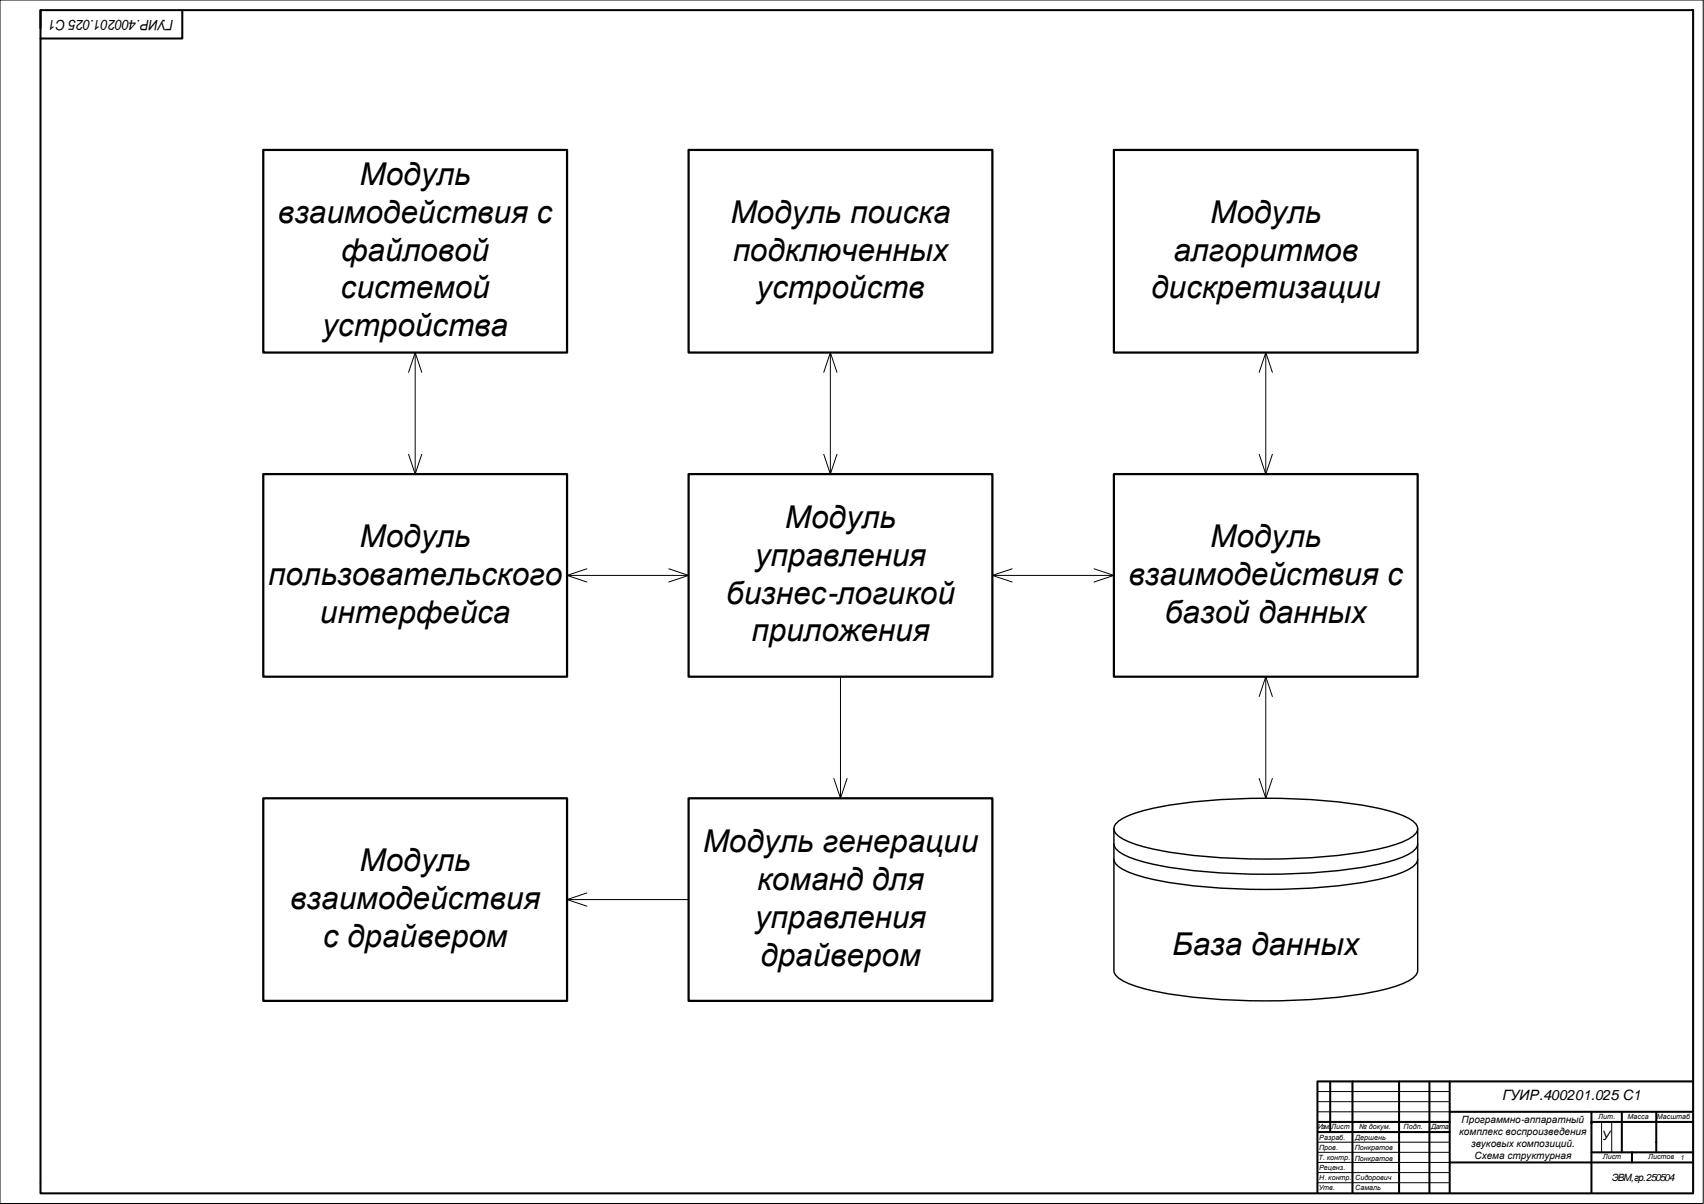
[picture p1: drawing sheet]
<svg xmlns="http://www.w3.org/2000/svg" width="841mm" height="594mm" viewBox="0 0 841 594" stroke-linecap="round" stroke-linejoin="round" font-family="sans-serif">
<defs><g id="words">
<g font-size="15.5">
<text x="178" y="91">Модуль</text>
<text x="137" y="110">взаимодействия с</text>
<text x="361" y="110">Модуль поиска</text>
<text x="598" y="110">Модуль</text>
<text x="169" y="129">файловой</text>
<text x="362" y="129">подключенных</text>
<text x="579" y="129">алгоритмов</text>
<text x="168" y="147">системой</text>
<text x="373" y="147">устройств</text>
<text x="568" y="147">дискретизации</text>
<text x="159" y="166">устройства</text>
<text x="388" y="261">Модуль</text>
<text x="178" y="270">Модуль</text>
<text x="598" y="270">Модуль</text>
<text x="373" y="279">управления</text>
<text x="132" y="289">пользовательского</text>
<text x="557" y="289">взаимодействия с</text>
<text x="359" y="298">бизнес-логикой</text>
<text x="158" y="307">интерфейса</text>
<text x="575" y="307">базой данных</text>
<text x="371" y="317">приложения</text>
<text x="347" y="421">Модуль генерации</text>
<text x="178" y="430">Модуль</text>
<text x="374" y="439">команд для</text>
<text x="143" y="449">взаимодействия</text>
<text x="373" y="458">управления</text>
<text x="159" y="467">с драйвером</text>
<text x="579" y="471">База данных</text>
<text x="375" y="477">драйвером</text>
</g>
<text font-size="7.1" x="742" y="543">ГУИР.400201.025 C1</text>
<text font-size="7" x="86" y="10" transform="rotate(-180 86 10)">ГУИР.400201.025 C1</text>
<text font-size="6.3" x="791" y="563">У</text>
<text font-size="5" x="796" y="583">ЭВМ,гр.250504</text>
<g font-size="4.9">
<text x="722" y="554">Программно-аппаратный</text>
<text x="721" y="560">комплекс воспроизведения</text>
<text x="726" y="566">звуковых композиций.</text>
<text x="728" y="572">Схема структурная</text>
</g>
<g font-size="3.5">
<text x="651" y="557">Изм.</text>
<text x="657" y="557">Лист</text>
<text x="671" y="557">№ докум.</text>
<text x="693" y="557">Подп.</text>
<text x="707" y="557">Дата</text>
<text x="789" y="552">Лит.</text>
<text x="804" y="552">Масса</text>
<text x="818" y="552">Масштаб</text>
<text x="651" y="562">Разраб.</text>
<text x="669" y="563">Дершень</text>
<text x="651" y="567">Пров.</text>
<text x="669" y="568">Понкратов</text>
<text x="651" y="573">Т. контр.</text>
<text x="669" y="573">Понкратов</text>
<text x="791" y="572">Лист</text>
<text x="814" y="572">Листов</text>
<text x="830" y="572">1</text>
<text x="651" y="577">Реценз.</text>
<text x="651" y="588">Утв.</text>
<text x="651" y="582">Н. контр.</text>
<text x="669" y="583">Сидорович</text>
<text x="669" y="588">Самаль</text>
</g>
</g></defs>
<g fill="none" stroke="#000" stroke-width="1">
<path d="M20 14v-9h816v584M20 5v579M90 5v14h-70M651 534v55M651 534h185M657 534v25M668 534v55M691 534v55M706 534v55M716 534v55M651 554h65M651 559h65"/>
<path d="M716 549h120M786 549v40M786 554h50M801 549v20M818 549v20M716 574h120M786 569h50M806 569v5M20 584v5h816"/>
</g>
<g fill="none" stroke="#000" stroke-width=".49">
<path d="M0 0h841v594h-841zM205 174v60M410 174v60M625 174v60M202 184l3-10 3 10M407 184l3-10 3 10M622 184l3-10 3 10M202 224l3 10 3-10M407 224l3 10 3-10M622 224l3 10 3-10M280 284h60M290 281l-10 3 10 3"/>
<path d="M330 281l10 3-10 3M490 284h60M500 281l-10 3 10 3M540 281l10 3-10 3M415 334v60M625 334v60M622 344l3-10 3 10M412 384l3 10 3-10M622 384l3 10 3-10M280 444h60M290 441l-10 3 10 3M651 539h65"/>
<path d="M651 544h65M651 549h65M791 554v15M796 554v15M651 564h65M651 569h65M651 574h65M651 579h65M651 584h65"/>
</g>
<path d="M130 74h150v100h-150zM340 74h150v100h-150zM550 74h150v100h-150zM130 234h150v100h-150zM340 234h150v100h-150zM550 234h150v100h-150zM130 394h150v100h-150zM340 394h150v100h-150z" fill="none" stroke="#000" stroke-width="1.1"/>
<path d="M550 409v1a19 19 0 0 0 13 7 298 298 0 0 0 100 5 87 87 0 0 0 34-9l2-2 1-2M550 417v1a19 19 0 0 0 13 7 298 298 0 0 0 100 4 87 87 0 0 0 34-9l2-1 1-2M552 406a53 53 0 0 1 23-8 314 314 0 0 1 109 2 28 28 0 0 1 15 7l1 2v71a19 19 0 0 1-13 7 298 298 0 0 1-100 5 87 87 0 0 1-34-9l-2-2-1-2v-70zM550 424v1a19 19 0 0 0 13 7 298 298 0 0 0 100 5 87 87 0 0 0 34-9l2-2 1-2" fill="none" stroke="#000" stroke-width=".7"/>
<use href="#words"/>
</svg>
